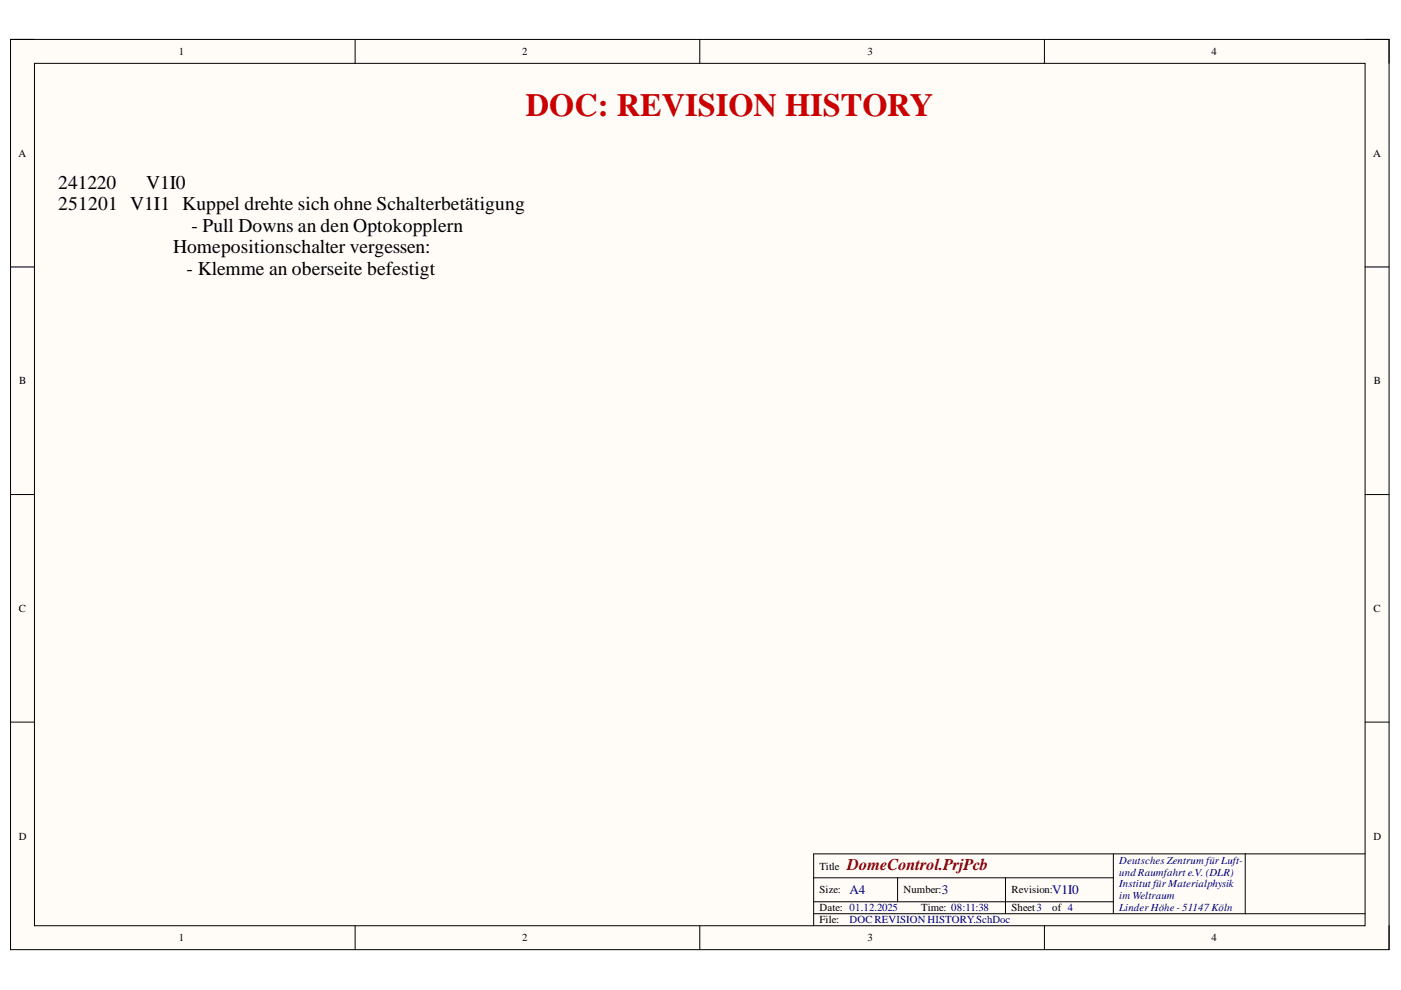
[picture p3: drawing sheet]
<svg xmlns="http://www.w3.org/2000/svg" width="297mm" height="210mm" viewBox="0 0 297 210" stroke-linecap="round" stroke-linejoin="round" font-family="sans-serif">
<defs><g id="words">
<text font-size="6.8" fill="#c00" x="111.5" y="24.7">DOC: REVISION HISTORY</text>
<g font-size="4.1">
<text x="12.4" y="40">241220</text>
<text x="31" y="40">V1I0</text>
<text x="12.4" y="44.5">251201 V1I1 Kuppel drehte sich ohne Schalterbetätigung</text>
<text x="36.7" y="53.7">Homepositionschalter vergessen:</text>
<text x="40.6" y="49.1">- Pull Downs an den Optokopplern</text>
<text x="39.6" y="58.2">- Klemme an oberseite befestigt</text>
</g>
<text font-size="3.5" fill="#800000" x="179.6" y="184.4">DomeControl.PrjPcb</text>
<g font-size="2.8" fill="#000080">
<text x="180.1" y="189.6">A4</text>
<text x="199.7" y="189.6">3</text>
<text x="223.1" y="189.6">V1I0</text>
</g>
<g font-size="2.3">
<text x="37.9" y="11.7">1</text>
<text x="110.7" y="11.7">2</text>
<text x="183.9" y="11.7">3</text>
<text x="256.8" y="11.7">4</text>
<text x="3.9" y="33.3">A</text>
<text x="291.1" y="33.3">A</text>
<text x="4.1" y="81.5">B</text>
<text x="291.3" y="81.5">B</text>
<text x="4" y="129.8">C</text>
<text x="291.2" y="129.8">C</text>
<text x="4" y="178">D</text>
<text x="291.2" y="178">D</text>
<text x="173.8" y="184.4">Title</text>
<text x="173.8" y="189.4">Size:</text>
<text x="191.5" y="189.4">Number:</text>
<text x="214.5" y="189.4">Revision:</text>
<text x="173.8" y="193.2">Date: 01.12.2025</text>
<text x="173.8" y="195.8">File:</text>
<text x="195.3" y="193.2">Time: 08:11:38</text>
<text x="214.5" y="193.2">Sheet3</text>
<text x="223.1" y="193.2">of 4</text>
<text x="37.9" y="199.6">1</text>
<text x="110.7" y="199.6">2</text>
<text x="183.9" y="199.6">3</text>
<text x="256.8" y="199.6">4</text>
</g>
<g font-size="2.3" fill="#000080">
<text x="237.3" y="183.1">Deutsches Zentrum für Luft-</text>
<text x="237.3" y="185.6">und Raumfahrt e.V. (DLR)</text>
<text x="237.3" y="188.2">Institut für Materialphysik</text>
<text x="237.3" y="190.7">im Weltraum</text>
<text x="180.1" y="195.8">DOC REVISION HISTORY.SchDoc</text>
<text x="237.3" y="193.2">Linder Höhe - 51147Köln</text>
</g>
</g></defs>
<path d="M2.2 8.4h292.3v192.9h-292.3z" fill-rule="evenodd" fill="#fffcf8"/>
<path d="M2.2 8.4h292.3v192.9h-292.3z" fill="none" stroke="#000" stroke-width=".21"/>
<path d="M7.3 13.4h282.1v182.9h-282.1z" fill-rule="evenodd" fill="#fffcf8"/>
<g fill="none" stroke="#000" stroke-width=".21">
<path d="M2.2 8.4h5.1M7.3 13.4h282.1v182.9h-282.1zM75.3 8.4v5M148.4 8.4v5M221.4 8.4v5M289.4 8.4h5.1v5M2.2 56.6h5.1M289.4 56.6h5.1M2.2 104.9h5.1M289.4 104.9h5.1M2.2 153.1h5.1M289.4 153.1h5.1"/>
<path d="M75.3 196.3v5M148.4 196.3v5M172.5 186.1h63.6M172.5 193.7h116.9M172.5 191.2h63.6M190.3 186.1v5.1M213.2 186.1v7.6M221.4 196.3v5M236.1 181v12.7M264 181v12.7M289.4 181h-116.9v15.3M294.5 196.3v5"/>
</g>
<use href="#words"/>
</svg>
